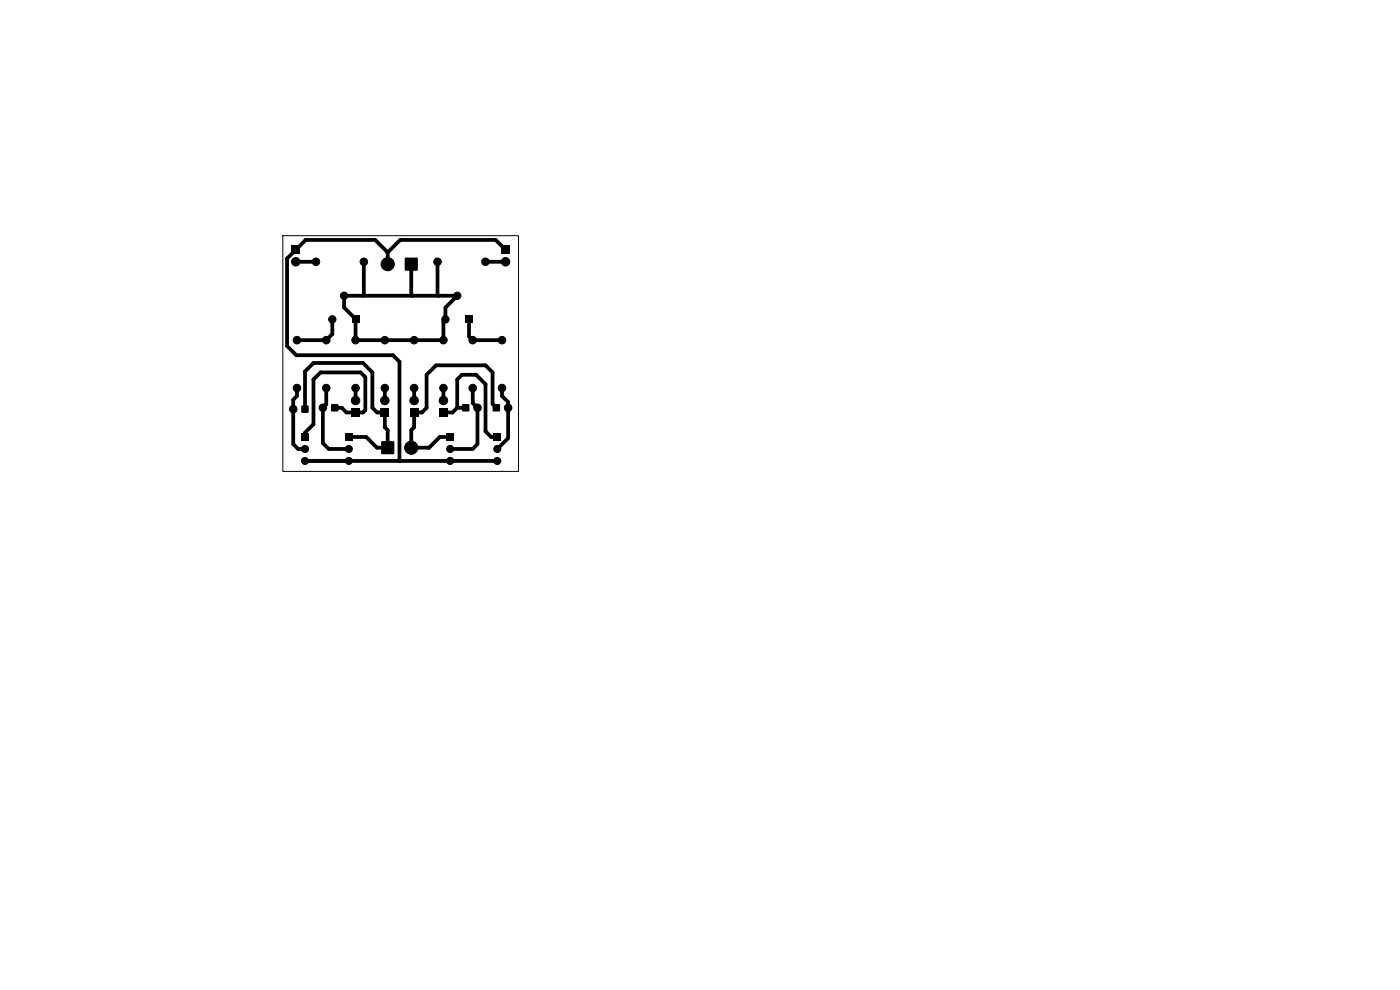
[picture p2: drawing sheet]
<svg xmlns="http://www.w3.org/2000/svg" width="297mm" height="210mm" viewBox="0 0 297 210" stroke-linecap="round" stroke-linejoin="round" font-family="sans-serif">
<g fill="#000">
<path d="M61.9 52.1h1.7v1.8h-1.7zM85.9 54.7h2.7v2.7h-2.7zM106.3 52.1h1.8v1.8h-1.8zM74.7 67h1.6v1.5h-1.6zM98.7 67h1.6v1.5h-1.6zM64 92h1.5v1.5h-1.5zM64 86.1h1.4v1.4h-1.4zM70.3 85.8h1.4v1.4h-1.4zM73.2 92h1.6v1.5h-1.6zM74.5 86.6h1.8v1.8h-1.8zM80.9 93.6h2.7v2.7h-2.7zM80.7 86.6h1.8v1.8h-1.8z"/>
<path d="M87 86.6h1.8v1.8h-1.8zM94.7 92h1.5v1.5h-1.5zM93.2 86.6h1.8v1.8h-1.8zM98.1 85.8h1.4v1.4h-1.4zM104.6 85.8h1.4v1.4h-1.4zM104.7 92h1.5v1.5h-1.5z"/>
</g>
<g fill="#000" stroke="#000" stroke-width=".21">
<circle cx="62.7" cy="55.5" r=".9"/>
<circle cx="67" cy="55.5" r=".8"/>
<circle cx="77.2" cy="55.5" r=".8"/>
<circle cx="82.2" cy="56" r="1.4"/>
<circle cx="92.8" cy="55.5" r=".8"/>
<circle cx="103" cy="55.5" r=".8"/>
<circle cx="107.2" cy="55.5" r=".9"/>
<circle cx="63" cy="72.2" r=".8"/>
<circle cx="69.2" cy="72.2" r=".8"/>
<circle cx="70.5" cy="67.7" r=".78"/>
<circle cx="73" cy="62.7" r=".78"/>
<circle cx="75.4" cy="72.2" r=".8"/>
<circle cx="81.6" cy="72.2" r=".8"/>
<circle cx="87.9" cy="72.2" r=".8"/>
<circle cx="94.1" cy="72.2" r=".8"/>
<circle cx="94.5" cy="67.7" r=".78"/>
<circle cx="97" cy="62.7" r=".78"/>
<circle cx="100.3" cy="72.2" r=".8"/>
<circle cx="106.5" cy="72.2" r=".8"/>
<circle cx="62.2" cy="86.8" r=".8"/>
<circle cx="63" cy="82.3" r=".8"/>
<circle cx="64.7" cy="95.2" r=".75"/>
<circle cx="64.7" cy="97.8" r=".75"/>
<circle cx="68.5" cy="86.5" r=".8"/>
<circle cx="69.2" cy="82.3" r=".8"/>
<circle cx="74" cy="95.2" r=".75"/>
<circle cx="74" cy="97.8" r=".75"/>
<circle cx="75.4" cy="82.3" r=".8"/>
<circle cx="75.4" cy="85" r=".9"/>
<circle cx="81.6" cy="85" r=".9"/>
<circle cx="81.6" cy="82.3" r=".8"/>
<circle cx="87.2" cy="95" r="1.4"/>
<circle cx="87.9" cy="85" r=".9"/>
<circle cx="87.9" cy="82.3" r=".8"/>
<circle cx="94.1" cy="82.3" r=".8"/>
<circle cx="94.1" cy="85" r=".9"/>
<circle cx="95.5" cy="95.2" r=".75"/>
<circle cx="95.5" cy="97.8" r=".75"/>
<circle cx="100.3" cy="82.3" r=".8"/>
<circle cx="101.3" cy="86.5" r=".8"/>
<circle cx="105.5" cy="95.2" r=".75"/>
<circle cx="105.5" cy="97.8" r=".75"/>
<circle cx="106.5" cy="82.3" r=".8"/>
<circle cx="107.8" cy="86.5" r=".8"/>
</g>
<g fill="none" stroke="#000" stroke-width=".8">
<path d="M62.7 55.5h4.3M77.2 55.5v7.1l-.2 .1M82.3 53.6v2.4M82.3 53.6l-2.7-2.7h-14.8l-3.9 3.9v18.6l1.9 2h20.5l1.4 1.4v21M87.3 56v6.5l.2 .2M92.8 55.5v7.1l.2 .1M103 55.5h4.2M107.2 53l-2-2.1h-20.3l-2.6 2.7M70.5 67.7v3.2l-1.3 1.3h-6.2M73 62.7h24l-2.5 2.5v2.5l-.4 .5v4h-18.7l.1-4.5-2.5-2.5zM99.5 67.7v3.7l.8 .8h6.2M63 82.3v1.7l-.8 .8v9.4l1 1h1.5"/>
<path d="M64.7 86.8v-8l1.8-1.8h10.5l2 2v7.5l1 1h1.6v3.1l.7 .7v3.7h-2.3l-2.3-2.3h-3.7M64.7 97.8h40.8M69.2 82.3v3.5l-.7 .7v7.5l1.2 1.2h4.3M71 86.5h1.5l1 1h3.5l.5-.5v-7l-1-1h-8.5l-1.5 1.5v9.5l-1.8 1.8v.9M75.4 82.3v2.7M81.6 82.3v2.7M87.9 82.3v2.7M94.1 82.3v2.7M97 86.5v-6l1-1h3l2 2v10l1.2 1.2h1.3M97 86.5l-1 1h-1.9M97 86.5h1.8M100.3 82.3v3.2l1 1v7.7l-1 1h-4.8"/>
<path d="M105.3 86.5l-.8-.8v-6.7l-1.5-1.5h-10.5l-2 2v7l-1 1h-1.6v3.1l-.6 .7v3.7h3.7l2.3-2.3h2.2M106.5 82.3v1.7l1.3 1.3v7.6l-2.3 2.3"/>
</g>
<path d="M60 50h50v50h-50z" fill="none" stroke="#000" stroke-width=".21"/>
</svg>
